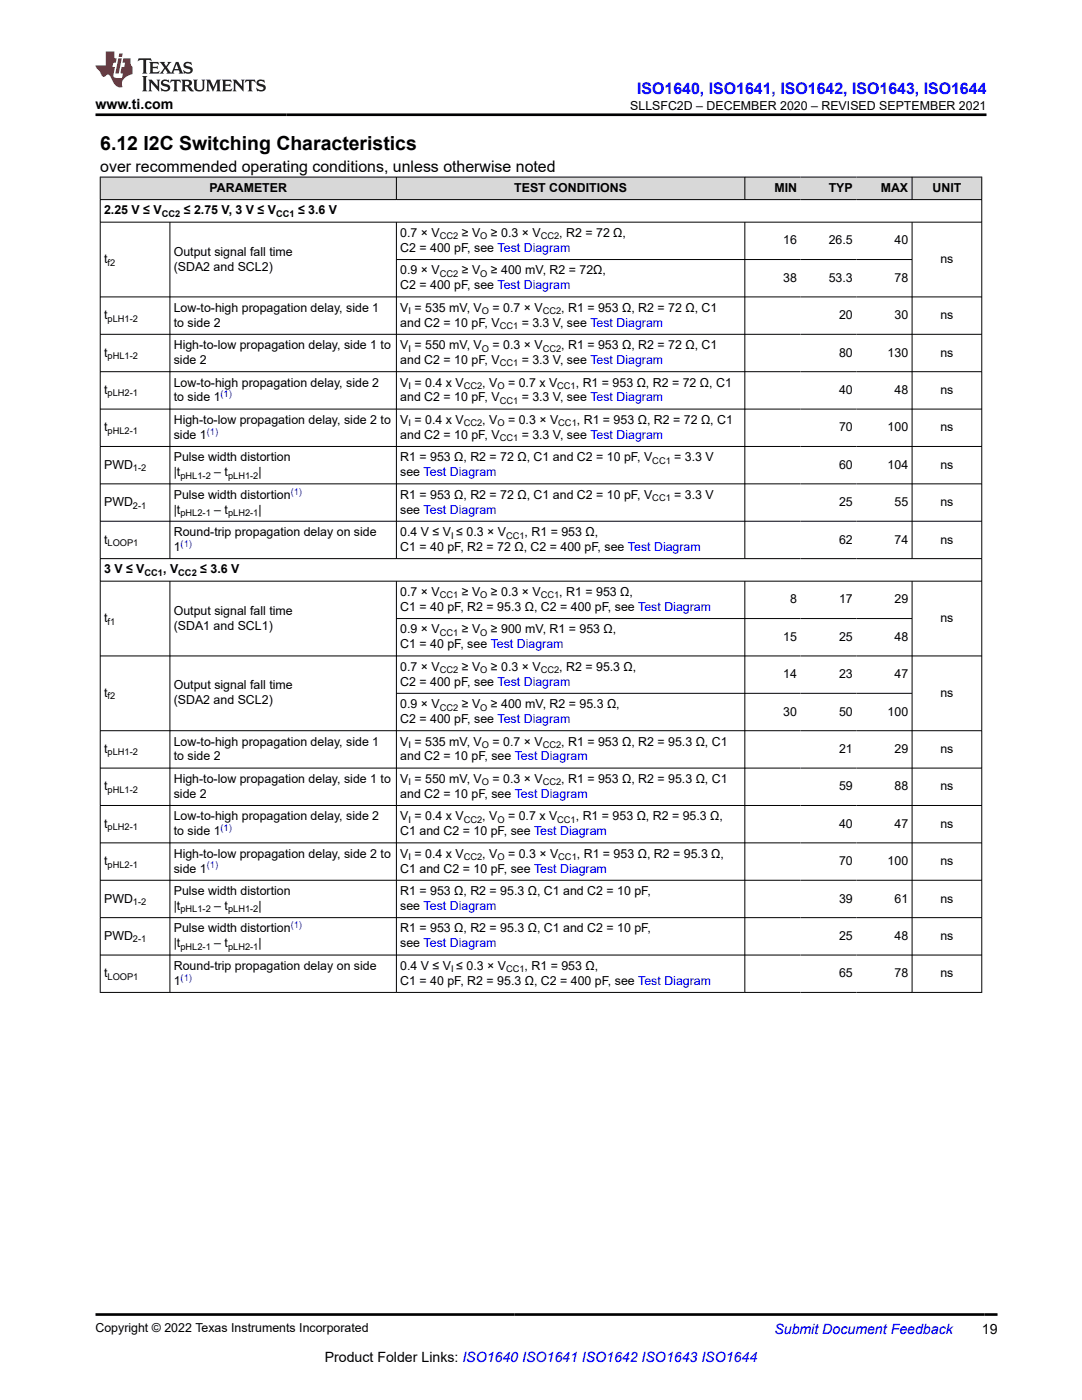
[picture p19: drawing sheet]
<svg xmlns="http://www.w3.org/2000/svg" width="216mm" height="279mm" viewBox="0 0 216 279" stroke-linecap="round" stroke-linejoin="round" font-family="sans-serif">
<defs><g id="words">
<text font-size="3.9" x="20" y="29.9">6.12 I2C Switching Characteristics</text>
<text font-size="3.2" fill="#00f" x="127.1" y="18.7">ISO1640, ISO1641, ISO1642, ISO1643, ISO1644</text>
<text font-size="3.2" x="20" y="34.3">over recommended operating conditions, unless otherwise noted</text>
<g font-size="2.8">
<text x="19" y="21.8">www.ti.com</text>
<text x="195.9" y="266.1">19</text>
<text x="64.8" y="271.7">Product Folder Links: ISO1640 ISO1641 ISO1642 ISO1643 ISO1644</text>
</g>
<text font-size="2.8" fill="#00f" x="154.5" y="266.2">Submit Document Feedback</text>
<g font-size="2.5">
<text x="125.8" y="21.9">SLLSFC2D – DECEMBER 2020 – REVISED SEPTEMBER 2021</text>
<text x="41.8" y="38.3">PARAMETER</text>
<text x="102.6" y="38.3">TEST CONDITIONS</text>
<text x="154.5" y="38.3">MIN</text>
<text x="165.4" y="38.3">TYP</text>
<text x="175.7" y="38.3">MAX</text>
<text x="186.1" y="38.3">UNIT</text>
<text x="20.8" y="42.8">2.25 V ≤ V</text>
<text x="36.7" y="42.8">≤ 2.75 V, 3 V ≤ V</text>
<text x="59.5" y="42.8">≤ 3.6 V</text>
<text x="79.9" y="47.3">0.7 × V</text>
<text x="92.1" y="47.3">≥ V</text>
<text x="98" y="47.3">≥ 0.3 × V</text>
<text x="111.6" y="47.3">, R2 = 72 Ω,</text>
<text x="20.8" y="52.5">t</text>
<text x="34.7" y="51">Output signal fall time</text>
<text x="34.7" y="54">(SDA2 and SCL2)</text>
<text x="79.9" y="50.3">C2 = 400 pF, see Test Diagram</text>
<text x="156.3" y="48.8">16</text>
<text x="165.4" y="48.8">26.5</text>
<text x="178.5" y="48.8">40</text>
<text x="187.6" y="52.5">ns</text>
<text x="79.9" y="57.7">C2 = 400 pF, see Test Diagram</text>
<text x="79.9" y="54.8">0.9 × V</text>
<text x="92.1" y="54.8">≥ V</text>
<text x="98" y="54.8">≥ 400 mV, R2 = 72Ω,</text>
<text x="156.3" y="56.2">38</text>
<text x="165.4" y="56.2">53.3</text>
<text x="178.5" y="56.2">78</text>
<text x="20.8" y="63.7">t</text>
<text x="34.7" y="62.2">Low-to-high propagation delay, side 1</text>
<text x="34.7" y="65.2">to side 2</text>
<text x="79.9" y="65.2">and C2 = 10 pF, V</text>
<text x="79.9" y="62.2">V = 535 mV, V</text>
<text x="98.3" y="62.2">= 0.7 × V</text>
<text x="104.1" y="65.2">= 3.3 V, see Test Diagram</text>
<text x="112" y="62.2">, R1 = 953 Ω, R2 = 72 Ω, C1</text>
<text x="167.4" y="63.7">20</text>
<text x="178.5" y="63.7">30</text>
<text x="187.6" y="63.7">ns</text>
<text x="20.8" y="71.2">t</text>
<text x="34.7" y="69.7">High-to-low propagation delay, side 1 to</text>
<text x="79.9" y="69.7">V = 550 mV, V</text>
<text x="98.3" y="69.7">= 0.3 × V</text>
<text x="112" y="69.7">, R1 = 953 Ω, R2 = 72 Ω, C1</text>
<text x="167.4" y="71.2">80</text>
<text x="177.1" y="71.2">130</text>
<text x="187.6" y="71.2">ns</text>
<text x="34.7" y="72.6">side 2</text>
<text x="34.7" y="77.1">Low-to-high propagation delay, side 2</text>
<text x="79.9" y="72.6">and C2 = 10 pF, V</text>
<text x="79.9" y="77.1">V = 0.4 x V</text>
<text x="96.2" y="77.1">, V</text>
<text x="101.4" y="77.1">= 0.7 x V</text>
<text x="104.1" y="72.6">= 3.3 V, see Test Diagram</text>
<text x="114.9" y="77.1">, R1 = 953 Ω, R2 = 72 Ω, C1</text>
<text x="20.8" y="78.6">t</text>
<text x="34.7" y="80.1">to side 1</text>
<text x="79.9" y="80.1">and C2 = 10 pF, V</text>
<text x="104.1" y="80.1">= 3.3 V, see Test Diagram</text>
<text x="167.4" y="78.6">40</text>
<text x="178.5" y="78.6">48</text>
<text x="187.6" y="78.6">ns</text>
<text x="20.8" y="86.1">t</text>
<text x="34.7" y="84.6">High-to-low propagation delay, side 2 to</text>
<text x="34.7" y="87.6">side 1</text>
<text x="79.9" y="87.6">and C2 = 10 pF, V</text>
<text x="79.9" y="84.6">V = 0.4 x V</text>
<text x="96.2" y="84.6">, V</text>
<text x="101.4" y="84.6">= 0.3 × V</text>
<text x="104.1" y="87.6">= 3.3 V, see Test Diagram</text>
<text x="115.1" y="84.6">, R1 = 953 Ω, R2 = 72 Ω, C1</text>
<text x="167.4" y="86.1">70</text>
<text x="177.1" y="86.1">100</text>
<text x="187.6" y="86.1">ns</text>
<text x="20.8" y="93.5">PWD</text>
<text x="34.7" y="92.1">Pulse width distortion</text>
<text x="34.7" y="95">|t</text>
<text x="42.8" y="95">– t</text>
<text x="51.6" y="95">|</text>
<text x="79.9" y="92.1">R1 = 953 Ω, R2 = 72 Ω, C1 and C2 = 10 pF, V</text>
<text x="79.9" y="95">see Test Diagram</text>
<text x="134.6" y="92.1">= 3.3 V</text>
<text x="167.4" y="93.5">60</text>
<text x="177.1" y="93.5">104</text>
<text x="187.6" y="93.5">ns</text>
<text x="20.8" y="101">PWD</text>
<text x="34.7" y="99.5">Pulse width distortion</text>
<text x="79.9" y="99.5">R1 = 953 Ω, R2 = 72 Ω, C1 and C2 = 10 pF, V</text>
<text x="134.6" y="99.5">= 3.3 V</text>
<text x="167.4" y="101">25</text>
<text x="178.5" y="101">55</text>
<text x="187.6" y="101">ns</text>
<text x="34.7" y="102.5">|t</text>
<text x="34.7" y="107">Round-trip propagation delay on side</text>
<text x="42.8" y="102.5">– t</text>
<text x="51.6" y="102.5">|</text>
<text x="79.9" y="102.5">see Test Diagram</text>
<text x="79.9" y="107">0.4 V ≤ V ≤ 0.3 × V</text>
<text x="104.7" y="107">, R1 = 953 Ω,</text>
<text x="20.8" y="108.5">t</text>
<text x="34.7" y="109.9">1</text>
<text x="79.9" y="109.9">C1 = 40 pF, R2 = 72 Ω, C2 = 400 pF, see Test Diagram</text>
<text x="167.4" y="108.5">62</text>
<text x="178.5" y="108.5">74</text>
<text x="187.6" y="108.5">ns</text>
<text x="20.8" y="114.4">3 V ≤ V</text>
<text x="32.6" y="114.4">, V</text>
<text x="40" y="114.4">≤ 3.6 V</text>
<text x="79.9" y="118.9">0.7 × V</text>
<text x="92.1" y="118.9">≥ V</text>
<text x="98" y="118.9">≥ 0.3 × V</text>
<text x="111.6" y="118.9">, R1 = 953 Ω,</text>
<text x="20.8" y="124.2">t</text>
<text x="34.7" y="122.7">Output signal fall time</text>
<text x="34.7" y="125.6">(SDA1 and SCL1)</text>
<text x="79.9" y="121.9">C1 = 40 pF, R2 = 95.3 Ω, C2 = 400 pF, see Test Diagram</text>
<text x="157.7" y="120.4">8</text>
<text x="167.4" y="120.4">17</text>
<text x="178.5" y="120.4">29</text>
<text x="187.6" y="124.2">ns</text>
<text x="79.9" y="129.4">C1 = 40 pF, see Test Diagram</text>
<text x="79.9" y="126.4">0.9 × V</text>
<text x="92.1" y="126.4">≥ V</text>
<text x="98" y="126.4">≥ 900 mV, R1 = 953 Ω,</text>
<text x="156.3" y="127.9">15</text>
<text x="167.4" y="127.9">25</text>
<text x="178.5" y="127.9">48</text>
<text x="34.7" y="137.6">Output signal fall time</text>
<text x="79.9" y="133.9">0.7 × V</text>
<text x="79.9" y="136.8">C2 = 400 pF, see Test Diagram</text>
<text x="92.1" y="133.9">≥ V</text>
<text x="98" y="133.9">≥ 0.3 × V</text>
<text x="111.6" y="133.9">, R2 = 95.3 Ω,</text>
<text x="156.3" y="135.3">14</text>
<text x="167.4" y="135.3">23</text>
<text x="178.5" y="135.3">47</text>
<text x="20.8" y="139.1">t</text>
<text x="34.7" y="140.6">(SDA2 and SCL2)</text>
<text x="79.9" y="141.3">0.9 × V</text>
<text x="92.1" y="141.3">≥ V</text>
<text x="98" y="141.3">≥ 400 mV, R2 = 95.3 Ω,</text>
<text x="156.3" y="142.8">30</text>
<text x="167.4" y="142.8">50</text>
<text x="177.1" y="142.8">100</text>
<text x="187.6" y="139.1">ns</text>
<text x="34.7" y="148.8">Low-to-high propagation delay, side 1</text>
<text x="79.9" y="144.3">C2 = 400 pF, see Test Diagram</text>
<text x="79.9" y="148.8">V = 535 mV, V</text>
<text x="98.3" y="148.8">= 0.7 × V</text>
<text x="112" y="148.8">, R1 = 953 Ω, R2 = 95.3 Ω, C1</text>
<text x="20.8" y="150.3">t</text>
<text x="34.7" y="151.8">to side 2</text>
<text x="79.9" y="151.8">and C2 = 10 pF, see Test Diagram</text>
<text x="167.4" y="150.3">21</text>
<text x="178.5" y="150.3">29</text>
<text x="187.6" y="150.3">ns</text>
<text x="20.8" y="157.7">t</text>
<text x="34.7" y="156.3">High-to-low propagation delay, side 1 to</text>
<text x="34.7" y="159.2">side 2</text>
<text x="79.9" y="159.2">and C2 = 10 pF, see Test Diagram</text>
<text x="79.9" y="156.3">V = 550 mV, V</text>
<text x="98.3" y="156.3">= 0.3 × V</text>
<text x="112" y="156.3">, R1 = 953 Ω, R2 = 95.3 Ω, C1</text>
<text x="167.4" y="157.7">59</text>
<text x="178.5" y="157.7">88</text>
<text x="187.6" y="157.7">ns</text>
<text x="20.8" y="165.2">t</text>
<text x="34.7" y="163.7">Low-to-high propagation delay, side 2</text>
<text x="34.7" y="166.7">to side 1</text>
<text x="79.9" y="166.7">C1 and C2 = 10 pF, see Test Diagram</text>
<text x="79.9" y="163.7">V = 0.4 x V</text>
<text x="96.2" y="163.7">, V</text>
<text x="101.4" y="163.7">= 0.7 x V</text>
<text x="114.9" y="163.7">, R1 = 953 Ω, R2 = 95.3 Ω,</text>
<text x="167.4" y="165.2">40</text>
<text x="178.5" y="165.2">47</text>
<text x="187.6" y="165.2">ns</text>
<text x="20.8" y="172.7">t</text>
<text x="34.7" y="171.2">High-to-low propagation delay, side 2 to</text>
<text x="79.9" y="171.2">V = 0.4 x V</text>
<text x="96.2" y="171.2">, V</text>
<text x="101.4" y="171.2">= 0.3 × V</text>
<text x="115.1" y="171.2">, R1 = 953 Ω, R2 = 95.3 Ω,</text>
<text x="167.4" y="172.7">70</text>
<text x="177.1" y="172.7">100</text>
<text x="187.6" y="172.7">ns</text>
<text x="34.7" y="174.1">side 1</text>
<text x="34.7" y="178.6">Pulse width distortion</text>
<text x="79.9" y="174.1">C1 and C2 = 10 pF, see Test Diagram</text>
<text x="79.9" y="178.6">R1 = 953 Ω, R2 = 95.3 Ω, C1 and C2 = 10 pF,</text>
<text x="20.8" y="180.1">PWD</text>
<text x="34.7" y="181.6">|t</text>
<text x="42.8" y="181.6">– t</text>
<text x="51.6" y="181.6">|</text>
<text x="79.9" y="181.6">see Test Diagram</text>
<text x="167.4" y="180.1">39</text>
<text x="178.5" y="180.1">61</text>
<text x="187.6" y="180.1">ns</text>
<text x="20.8" y="187.6">PWD</text>
<text x="34.7" y="189.1">|t</text>
<text x="34.7" y="186.1">Pulse width distortion</text>
<text x="42.8" y="189.1">– t</text>
<text x="51.6" y="189.1">|</text>
<text x="79.9" y="186.1">R1 = 953 Ω, R2 = 95.3 Ω, C1 and C2 = 10 pF,</text>
<text x="79.9" y="189.1">see Test Diagram</text>
<text x="167.4" y="187.6">25</text>
<text x="178.5" y="187.6">48</text>
<text x="187.6" y="187.6">ns</text>
<text x="20.8" y="195">t</text>
<text x="34.7" y="193.6">Round-trip propagation delay on side</text>
<text x="34.7" y="196.5">1</text>
<text x="79.9" y="196.5">C1 = 40 pF, R2 = 95.3 Ω, C2 = 400 pF, see Test Diagram</text>
<text x="79.9" y="193.6">0.4 V ≤ V ≤ 0.3 × V</text>
<text x="104.7" y="193.6">, R1 = 953 Ω,</text>
<text x="167.4" y="195">65</text>
<text x="178.5" y="195">78</text>
<text x="187.6" y="195">ns</text>
<text x="19" y="265.9">Copyright © 2022 Texas Instruments Incorporated</text>
</g>
<g font-size="1.9">
<text x="32.3" y="43.3">CC2</text>
<text x="55.1" y="43.3">CC1</text>
<text x="87.8" y="47.8">CC2</text>
<text x="95.8" y="47.8">O</text>
<text x="107.9" y="47.8">CC2</text>
<text x="21.5" y="53">f2</text>
<text x="87.8" y="55.3">CC2</text>
<text x="95.8" y="55.3">O</text>
<text x="21.5" y="64.2">pLH1-2</text>
<text x="81.5" y="62.7">I</text>
<text x="96.1" y="62.7">O</text>
<text x="99.7" y="65.7">CC1</text>
<text x="108.3" y="62.7">CC2</text>
<text x="21.5" y="71.7">pHL1-2</text>
<text x="81.5" y="70.2">I</text>
<text x="96.1" y="70.2">O</text>
<text x="108.3" y="70.2">CC2</text>
<text x="81.5" y="77.6">I</text>
<text x="92.5" y="77.6">CC2</text>
<text x="99.3" y="77.6">O</text>
<text x="99.7" y="73.1">CC1</text>
<text x="111.2" y="77.6">CC1</text>
<text x="21.5" y="79.1">pLH2-1</text>
<text x="99.7" y="80.6">CC1</text>
<text x="21.5" y="86.6">pHL2-1</text>
<text x="81.5" y="85.1">I</text>
<text x="92.5" y="85.1">CC2</text>
<text x="99.3" y="85.1">O</text>
<text x="99.7" y="88.1">CC1</text>
<text x="111.4" y="85.1">CC1</text>
<text x="26.5" y="94">1-2</text>
<text x="36" y="95.5">pHL1-2</text>
<text x="45.5" y="95.5">pLH1-2</text>
<text x="130.2" y="92.6">CC1</text>
<text x="26.5" y="101.5">2-1</text>
<text x="130.2" y="100">CC1</text>
<text x="36" y="103">pHL2-1</text>
<text x="45.5" y="103">pLH2-1</text>
<text x="90" y="107.5">I</text>
<text x="101" y="107.5">CC1</text>
<text x="21.5" y="109">LOOP1</text>
<text x="28.8" y="114.9">CC1</text>
<text x="35.6" y="114.9">CC2</text>
<text x="87.8" y="119.4">CC1</text>
<text x="95.8" y="119.4">O</text>
<text x="107.9" y="119.4">CC1</text>
<text x="21.5" y="124.7">f1</text>
<text x="87.8" y="126.9">CC1</text>
<text x="95.8" y="126.9">O</text>
<text x="87.8" y="134.4">CC2</text>
<text x="95.8" y="134.4">O</text>
<text x="107.9" y="134.4">CC2</text>
<text x="21.5" y="139.6">f2</text>
<text x="87.8" y="141.8">CC2</text>
<text x="95.8" y="141.8">O</text>
<text x="81.5" y="149.3">I</text>
<text x="96.1" y="149.3">O</text>
<text x="108.3" y="149.3">CC2</text>
<text x="21.5" y="150.8">pLH1-2</text>
<text x="21.5" y="158.2">pHL1-2</text>
<text x="81.5" y="156.7">I</text>
<text x="96.1" y="156.7">O</text>
<text x="108.3" y="156.7">CC2</text>
<text x="21.5" y="165.7">pLH2-1</text>
<text x="81.5" y="164.2">I</text>
<text x="92.5" y="164.2">CC2</text>
<text x="99.3" y="164.2">O</text>
<text x="111.2" y="164.2">CC1</text>
<text x="21.5" y="173.1">pHL2-1</text>
<text x="81.5" y="171.7">I</text>
<text x="92.5" y="171.7">CC2</text>
<text x="99.3" y="171.7">O</text>
<text x="111.4" y="171.7">CC1</text>
<text x="26.5" y="180.6">1-2</text>
<text x="36" y="182.1">pHL1-2</text>
<text x="45.5" y="182.1">pLH1-2</text>
<text x="26.5" y="188.1">2-1</text>
<text x="36" y="189.6">pHL2-1</text>
<text x="45.5" y="189.6">pLH2-1</text>
<text x="21.5" y="195.5">LOOP1</text>
<text x="90" y="194.1">I</text>
<text x="101" y="194.1">CC1</text>
</g>
<g font-size="1.9" fill="#00f">
<text x="44" y="79.3">(1)</text>
<text x="41.3" y="86.7">(1)</text>
<text x="58" y="98.7">(1)</text>
<text x="36" y="109.1">(1)</text>
<text x="44" y="165.9">(1)</text>
<text x="41.3" y="173.3">(1)</text>
<text x="58" y="185.3">(1)</text>
<text x="36" y="195.7">(1)</text>
</g>
</g></defs>
<g fill="#d8d8d8">
<path d="M20 35.3h175.9v4.5h-175.9z" fill-rule="evenodd"/>
<path d="M20.1 35.4h58.9v4.4h-58.9z" fill-rule="evenodd"/>
<path d="M79.2 35.4h69.4v4.4h-69.4z" fill-rule="evenodd"/>
<path d="M148.7 35.4h11v4.4h-11z" fill-rule="evenodd"/>
<path d="M159.7 35.4h11.2v4.4h-11.2z" fill-rule="evenodd"/>
<path d="M170.9 35.4h11v4.4h-11z" fill-rule="evenodd"/>
<path d="M182.1 35.4h13.7v4.4h-13.7z" fill-rule="evenodd"/>
</g>
<g fill="none" stroke="#000" stroke-width=".2">
<path d="M19.9 35.3h176.1M19.9 39.8h176.1M20 35.3v162.8M79.1 35.3v4.6M148.6 35.3v4.6M182 35.3v4.6M195.9 35.3v162.8M19.9 44.3h176.1M19.9 59.3h176.1M33.9 44.3v67.2M79.1 44.3v67.2M79.1 51.8h103"/>
<path d="M148.6 44.3v67.2M182 44.3v67.2M19.9 66.7h176.1M19.9 74.2h176.1M19.9 81.6h176.1M19.9 89.1h176.1M19.9 96.6h176.1M19.9 104h176.1M19.9 111.5h176.1M19.9 116h176.1M33.9 116v82.1M79.1 116v82.1"/>
<path d="M148.6 116v82.1M182 116v82.1M19.9 130.9h176.1M79.1 123.4h103M79.1 138.4h103M19.9 145.8h176.1M19.9 153.3h176.1M19.9 160.8h176.1M19.9 168.2h176.1M19.9 175.7h176.1M19.9 183.1h176.1M19.9 190.6h176.1"/>
<path d="M19.9 198.1h176.1"/>
</g>
<path d="M27.7 11.6l-.2 .6 .5-.2h.6v.1v2.2l-.2 .4h1l-.2-.4v-2.2v-.1h.5l.5 .2-.1-.6zM29.8 12.4l.2 .3v1.6l-.2 .4h1.9l.1-.6a1.08 1.08 0 0 1-1.3 .2v-.7h.6l.4 .2v-.7l-.4 .2h-.6v-.5l.2-.2a1 1 0 0 1 1 .3l-.1-.5zM31.8 12.4l1 1.1-1 1.2h.9l-.2-.2 .4-.8 .5 .8-.2 .2h1.6l-.2-.2 .1-.5h1l.1 .5-.1 .2h.9l-.2-.4-.8-1.9h-.5l-1 2.1-.8-1.1 .9-1h-.8l.2 .2-.5 .6-.3-.6 .1-.2zM35.2 12.8l.4 1h-.8zM36.8 12.5a.65 .65 0 0 0-.2 .7 .65 .65 0 0 0 .6 .5l.7 .1 .1 .3a.79 .79 0 0 1-.7 .4 .79 .79 0 0 1-.7-.5l.1 .7 .2-.1a.93 .93 0 0 0 1.1 0 .93 .93 0 0 0 .4-.9 1.46 1.46 0 0 0-1.2-.6l-.1-.3a1.09 1.09 0 0 1 1.2 .2l-.2-.6-.1 .1-.6-.2zM28.4 15.2l.2 .4v2.2l-.2 .4h1l-.2-.4v-2.2l.2-.4zM29.6 15.9l.2 .4v1.5l-.2 .4h.8l-.3-.4v-1.3l1.7 1.8v-2l.2-.4h-.8l.2 .2 .1 1.1-1.2-1.3zM32.3 16a.65 .65 0 0 0-.2 .8 .65 .65 0 0 0 .7 .4l.6 .2 .1 .2a.79 .79 0 0 1-.7 .4 .79 .79 0 0 1-.7-.5l.1 .7 .2-.1a.93 .93 0 0 0 1.1 .1 .93 .93 0 0 0 .4-1 1.46 1.46 0 0 0-1.2-.5l-.1-.4a1.09 1.09 0 0 1 1.2 .2l-.2-.6-.1 .1-.6-.1zM34.1 15.9l-.1 .6a.63 .63 0 0 1 .7-.3l.1 1.6-.3 .4h1l-.2-.4v-1.6a.66 .66 0 0 1 .8 .3l-.1-.6zM36.2 15.9l.2 .4v1.5l-.2 .4h.9l-.2-.2v-.7h.5l.1 .2a.79 .79 0 0 0 1.2 .6l-1-.9a.61 .61 0 0 0 .6-.6 .61 .61 0 0 0-.5-.7zM36.9 16.2h.2a.47 .47 0 0 1 .5 .1 .47 .47 0 0 1 .1 .5l-.2 .1-.6 .1zM38.5 15.9l.2 .2a2.27 2.27 0 0 0 .4 2 1.04 1.04 0 0 0 1.7-.7v-1.3l.2-.2h-.8l.2 .4v1.1a.6 .6 0 0 1-.6 .6 .6 .6 0 0 1-.6-.6v-1.1l.3-.4zM41.1 15.9l.2 .4v1.5l-.2 .4h.7l-.2-.4v-1.4l.9 1.9 .8-1.9v1.4l-.2 .4h1l-.3-.4v-1.5l.3-.4h-.8l-.7 1.5-.7-1.5zM44.3 15.9l.2 .4v1.5l-.2 .4h1.9l.1-.6a1.09 1.09 0 0 1-1.3 .2v-.7h.6l.4 .2v-.6l-.4 .2h-.6v-.6l.2-.1a1.01 1.01 0 0 1 1 .3l-.1-.6zM46.4 15.9l.3 .4v1.5l-.3 .4h.8l-.2-.4v-1.3l1.6 1.8v-2l.2-.4h-.7l.2 .2v1.1l-1.2-1.3zM49 15.9l-.1 .6a.63 .63 0 0 1 .8-.3v1.6l-.3 .4h1l-.2-.4v-1.6a.66 .66 0 0 1 .8 .3l-.1-.6zM51.4 16a.65 .65 0 0 0-.2 .8 .65 .65 0 0 0 .6 .4l.6 .2 .2 .2a.79 .79 0 0 1-.8 .4 .79 .79 0 0 1-.6-.5l.1 .7 .2-.1a.93 .93 0 0 0 1 .1 .93 .93 0 0 0 .5-1 1.46 1.46 0 0 0-1.3-.5l-.1-.4a1.09 1.09 0 0 1 1.3 .2l-.2-.6-.2 .1-.5-.1z" fill="#231f20"/>
<path d="M21.1 10.3v2.7h-2.1l.1 .4 .9 1a.95 .95 0 0 0 .9 .9 .59 .59 0 0 1 .6-.4 .59 .59 0 0 1 .5 .3l.4 .8a1.59 1.59 0 0 0 2.1 1.4 1.61 1.61 0 0 1 1-2.3l1-.3-.1-1.5a1.59 1.59 0 0 1-.4-1.7h-1.4l-.2 .9h.5l-.1 .9h-.5l-.2 .9v.3l.4 .1-.2 .9h-.6a.73 .73 0 0 1-1.1-.7l.3-1.5h-.5l.2-.9h.5l.2-.9h-.5v-1.3zM23.6 11.6l-.6 3.1h.7l.6-3.1zM23.8 10.7l-.1 .6h.7l.1-.6z" fill="#ed1c24"/>
<path d="M19 22.9h177.8M19.1 262.3h179.9" fill="none" stroke="#000" stroke-width=".53"/>
<use href="#words"/>
</svg>
